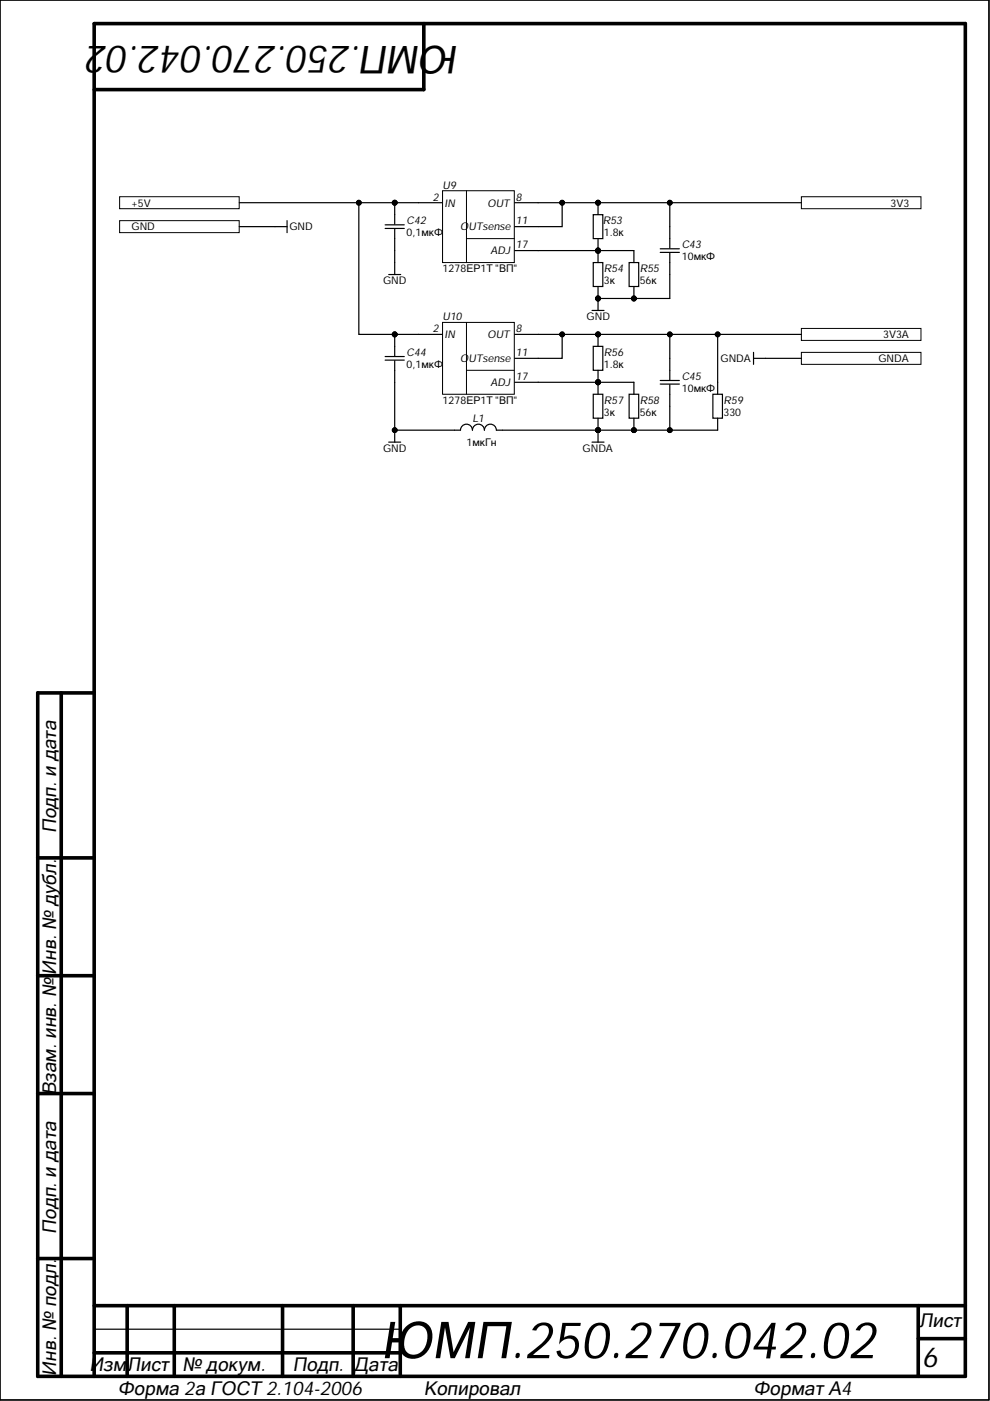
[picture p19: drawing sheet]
<svg xmlns="http://www.w3.org/2000/svg" width="210mm" height="297mm" viewBox="0 0 210 297" stroke-linecap="round" stroke-linejoin="round" font-family="sans-serif">
<defs><g id="words">
<text font-size="10.9" x="80.7" y="288">ЮМП.250.270.042.02</text>
<g font-size="8.2">
<text x="89.2" y="9.6" transform="rotate(-180 89.2 9.6)">МП.250.270.042.02</text>
<text x="97.3" y="9.6" transform="rotate(-180 97.3 9.6)">Ю</text>
</g>
<text font-size="5.9" x="195.5" y="289.7">6</text>
<g font-size="4.1">
<text x="11.9" y="176.6" transform="rotate(-90 11.9 176.6)">Подп. и дата</text>
<text x="11.9" y="206.6" transform="rotate(-90 11.9 206.6)">Инв. № дубл.</text>
<text x="11.9" y="232.2" transform="rotate(-90 11.9 232.2)">Взам. инв. №</text>
<text x="11.9" y="261.6" transform="rotate(-90 11.9 261.6)">Подп. и дата</text>
<text x="194.9" y="281.3">Лист</text>
<text x="11.9" y="291.6" transform="rotate(-90 11.9 291.6)">Инв. № подл.</text>
<text x="19" y="290.6">Изм.Лист</text>
<text x="38.7" y="290.8">№ докум.</text>
<text x="62.1" y="290.8">Подп.</text>
<text x="74.9" y="290.8">Дата</text>
<text x="25" y="295.7">Форма 2а ГОСТ 2.104-2006</text>
<text x="89.9" y="295.7">Копировал</text>
<text x="159.8" y="295.7">Формат А4</text>
</g>
<g font-size="2.3">
<text x="93.8" y="40">U9</text>
<text x="86.2" y="47.6">C42</text>
<text x="91.8" y="42.5">2</text>
<text x="94.2" y="43.8">IN</text>
<text x="103.4" y="43.8">OUT</text>
<text x="109.4" y="42.5">8</text>
<text x="109.4" y="47.6">11</text>
<text x="127.8" y="47.6">R53</text>
<text x="97.6" y="48.9">OUTsense</text>
<text x="104" y="53.9">ADJ</text>
<text x="109.4" y="52.7">17</text>
<text x="144.5" y="52.7">C43</text>
<text x="128.1" y="57.7">R54</text>
<text x="135.7" y="57.7">R55</text>
<text x="91.8" y="70.4">2</text>
<text x="93.8" y="67.9">U10</text>
<text x="94.2" y="71.7">IN</text>
<text x="103.4" y="71.7">OUT</text>
<text x="109.4" y="70.4">8</text>
<text x="86.2" y="75.5">C44</text>
<text x="97.6" y="76.8">OUTsense</text>
<text x="109.4" y="75.5">11</text>
<text x="128.1" y="75.5">R56</text>
<text x="104" y="81.9">ADJ</text>
<text x="109.4" y="80.6">17</text>
<text x="144.5" y="80.6">C45</text>
<text x="100.2" y="89.5">L1</text>
<text x="128.1" y="85.7">R57</text>
<text x="135.7" y="85.7">R58</text>
<text x="153.4" y="85.7">R59</text>
</g>
<g font-size="2.2">
<text x="27.9" y="43.8">+5V</text>
<text x="188.8" y="43.8">3V3</text>
<text x="27.9" y="48.9">GND</text>
<text x="61.4" y="48.9">GND</text>
<text x="86.2" y="50.1">0,1мкФ</text>
<text x="128.1" y="50.1">1.8к</text>
<text x="93.8" y="57.7">1278ЕР1Т &quot;ВП&quot;</text>
<text x="144.5" y="55.2">10мкФ</text>
<text x="81.2" y="60.3">GND</text>
<text x="128.1" y="60.3">3к</text>
<text x="135.7" y="60.3">56к</text>
<text x="124.4" y="67.9">GND</text>
<text x="187.2" y="71.7">3V3A</text>
<text x="152.8" y="76.8">GNDA</text>
<text x="186.3" y="76.8">GNDA</text>
<text x="86.2" y="78.1">0,1мкФ</text>
<text x="128.1" y="78.1">1.8к</text>
<text x="144.5" y="83.1">10мкФ</text>
<text x="93.8" y="85.7">1278ЕР1Т &quot;ВП&quot;</text>
<text x="128.1" y="88.2">3к</text>
<text x="135.7" y="88.2">56к</text>
<text x="153.4" y="88.2">330</text>
<text x="81.2" y="95.8">GND</text>
<text x="98.9" y="94.6">1мкГн</text>
<text x="123.5" y="95.8">GNDA</text>
</g>
</g></defs>
<path d="M0 0h209.7v296.8h-209.7z" fill="none" stroke="#000" stroke-width=".21"/>
<g fill="none" stroke="#000" stroke-width=".76">
<path d="M89.9 5v14h-69.9M13 146.9v144.9M20 146.9h-12v144.9h196.7v-286.8h-184.7v286.8M8 181.9h12M8 206.9h12M8 231.9h12M8 266.8h12M20 276.8h184.7M27 276.8v15M36.9 276.8v15M59.9 276.8v15M74.9 276.8v15"/>
<path d="M84.9 276.8v15M194.7 276.8v15M20 286.8h64.9M194.7 283.8h10"/>
</g>
<path d="M0 0h209.7v296.8h-209.7zM20 281.8h64.9" fill="none" stroke="#000" stroke-width=".25"/>
<path d="M93.8 40.4h15.2v15.3h-15.2z" fill-rule="evenodd" fill="#fff"/>
<path d="M93.8 40.4h15.2v15.3h-15.2zM98.9 40.4v15.3M98.9 50.6h10.1" fill="none" stroke="#000" stroke-width=".21"/>
<path d="M88.8 43h5M109.1 53.1h5M109.1 43h5M109.1 48.1h5" fill="none" stroke="#000" stroke-width=".25"/>
<path d="M93.8 68.4h15.2v15.2h-15.2z" fill-rule="evenodd" fill="#fff"/>
<path d="M93.8 68.4h15.2v15.2h-15.2zM98.9 68.4v15.2M98.9 78.5h10.1" fill="none" stroke="#000" stroke-width=".21"/>
<path d="M88.8 70.9h5M109.1 70.9h5M109.1 76h5M109.1 81.1h5" fill="none" stroke="#000" stroke-width=".25"/>
<path d="M25.4 41.7h25.3v2.5h-25.3z" fill-rule="evenodd" fill="#fff"/>
<path d="M25.4 41.7h25.3v2.5h-25.3z" fill="none" stroke="#000" stroke-width=".21"/>
<path d="M25.4 46.8h25.3v2.5h-25.3z" fill-rule="evenodd" fill="#fff"/>
<path d="M25.4 46.8h25.3v2.5h-25.3z" fill="none" stroke="#000" stroke-width=".21"/>
<path d="M58.3 48.1h2.6M60.9 46.8v2.5" fill="none" stroke="#000" stroke-width=".25"/>
<path d="M169.9 41.7h25.4v2.6h-25.4z" fill-rule="evenodd" fill="#fff"/>
<path d="M169.9 41.7h25.4v2.6h-25.4z" fill="none" stroke="#000" stroke-width=".21"/>
<path d="M169.9 69.6h25.4v2.6h-25.4z" fill-rule="evenodd" fill="#fff"/>
<g fill="none" stroke="#000" stroke-width=".21">
<path d="M169.9 69.6h25.4v2.6h-25.4z"/>
<circle cx="83.7" cy="43" r=".51"/>
<circle cx="126.8" cy="53.1" r=".51"/>
<circle cx="126.8" cy="43" r=".51"/>
<circle cx="83.7" cy="70.9" r=".51"/>
<circle cx="126.8" cy="70.9" r=".51"/>
<circle cx="126.8" cy="63.3" r=".51"/>
<circle cx="134.4" cy="63.3" r=".51"/>
<circle cx="126.8" cy="81.1" r=".51"/>
<circle cx="126.8" cy="91.2" r=".51"/>
<circle cx="134.4" cy="91.2" r=".51"/>
</g>
<g fill="#000">
<circle cx="83.7" cy="43" r=".51"/>
<circle cx="126.8" cy="53.1" r=".51"/>
<circle cx="126.8" cy="43" r=".51"/>
<circle cx="83.7" cy="70.9" r=".51"/>
<circle cx="126.8" cy="70.9" r=".51"/>
<circle cx="126.8" cy="63.3" r=".51"/>
<circle cx="134.4" cy="63.3" r=".51"/>
<circle cx="126.8" cy="81.1" r=".51"/>
<circle cx="126.8" cy="91.2" r=".51"/>
<circle cx="134.4" cy="91.2" r=".51"/>
</g>
<g fill="none" stroke="#000" stroke-width=".25">
<path d="M81.7 47.7h4M81.7 48.4h4M82.4 58.2h2.6M83.7 43v4.5M83.7 48.6v4.5M83.7 55.7v2.5M125.8 45.5h2v5.1h-2zM125.8 55.7h2v5h-2zM126.8 43v2.5M126.8 50.6v5.1M133.4 55.7h2v5h-2zM134.4 53.1v2.6"/>
<path d="M140 52.7h4M140 53.5h4M142 48.1v4.5M142 53.6v4.6M81.7 75.6h4M81.7 76.4h4M83.7 70.9v4.6M83.7 76.5v4.6M125.5 65.8h2.6M125.8 73.4h2v5.1h-2zM126.8 60.7v5.1M126.8 70.9v2.5"/>
<path d="M126.8 78.5v5.1M134.4 60.7v2.6M142 76v4.5M125.5 93.7h2.6M125.8 83.6h2v5.1h-2zM126.8 88.7v5M133.4 83.6h2v5.1h-2zM134.4 81.1v2.5M134.4 88.7v2.5M140 80.7h4M140 81.4h4M142 81.6v4.5"/>
</g>
<path d="M169.9 74.7h25.4v2.5h-25.4z" fill-rule="evenodd" fill="#fff"/>
<g fill="none" stroke="#000" stroke-width=".21">
<path d="M169.9 74.7h25.4v2.5h-25.4z"/>
<circle cx="76.1" cy="43" r=".51"/>
<circle cx="83.7" cy="43" r=".51"/>
<circle cx="119.2" cy="43" r=".51"/>
<circle cx="126.8" cy="53.1" r=".51"/>
<circle cx="126.8" cy="43" r=".51"/>
<circle cx="142" cy="43" r=".51"/>
<circle cx="83.7" cy="70.9" r=".51"/>
<circle cx="119.2" cy="70.9" r=".51"/>
<circle cx="126.8" cy="70.9" r=".51"/>
<circle cx="126.8" cy="63.3" r=".51"/>
<circle cx="134.4" cy="63.3" r=".51"/>
<circle cx="142" cy="70.9" r=".51"/>
<circle cx="152.2" cy="70.9" r=".51"/>
<circle cx="83.7" cy="91.2" r=".51"/>
<circle cx="126.8" cy="81.1" r=".51"/>
<circle cx="126.8" cy="91.2" r=".51"/>
<circle cx="134.4" cy="91.2" r=".51"/>
<circle cx="142" cy="91.2" r=".51"/>
</g>
<g fill="none" stroke="#000" stroke-width=".25">
<path d="M50.7 48.1h7.6M50.7 43h38.1M76.1 43v27.9h12.7M83.7 53.1v2.6M114.1 43h55.8M114.1 53.1h20.3M119.2 43v5.1h-5.1M142 58.2v5.1h-15.2M142 43v5.1M114.1 70.9h55.8M119.2 70.9v5.1h-5.1M142 70.9v5.1"/>
<path d="M152.2 70.9v12.7M159.8 74.7v2.5M159.8 76h10.1M82.4 93.7h2.6M83.7 81.1v10.1h13.9a1.27 1.27 0 0 1 1.3-1.3 1.27 1.27 0 0 1 1.3 1.3 1.27 1.27 0 0 1 1.2-1.3 1.27 1.27 0 0 1 1.3 1.3 1.27 1.27 0 0 1 1.3-1.3 1.27 1.27 0 0 1 1.2 1.3h36.8v-5.1M83.7 91.2v2.5M114.1 81.1h20.3M151.1 83.6h2.1v5.1h-2.1zM152.2 88.7v2.5h-10.2"/>
</g>
<g fill="#000">
<circle cx="76.1" cy="43" r=".51"/>
<circle cx="83.7" cy="43" r=".51"/>
<circle cx="119.2" cy="43" r=".51"/>
<circle cx="126.8" cy="53.1" r=".51"/>
<circle cx="126.8" cy="43" r=".51"/>
<circle cx="142" cy="43" r=".51"/>
<circle cx="83.7" cy="70.9" r=".51"/>
<circle cx="119.2" cy="70.9" r=".51"/>
<circle cx="126.8" cy="70.9" r=".51"/>
<circle cx="126.8" cy="63.3" r=".51"/>
<circle cx="134.4" cy="63.3" r=".51"/>
<circle cx="142" cy="70.9" r=".51"/>
<circle cx="152.2" cy="70.9" r=".51"/>
<circle cx="83.7" cy="91.2" r=".51"/>
<circle cx="126.8" cy="81.1" r=".51"/>
<circle cx="126.8" cy="91.2" r=".51"/>
<circle cx="134.4" cy="91.2" r=".51"/>
<circle cx="142" cy="91.2" r=".51"/>
</g>
<use href="#words"/>
</svg>
